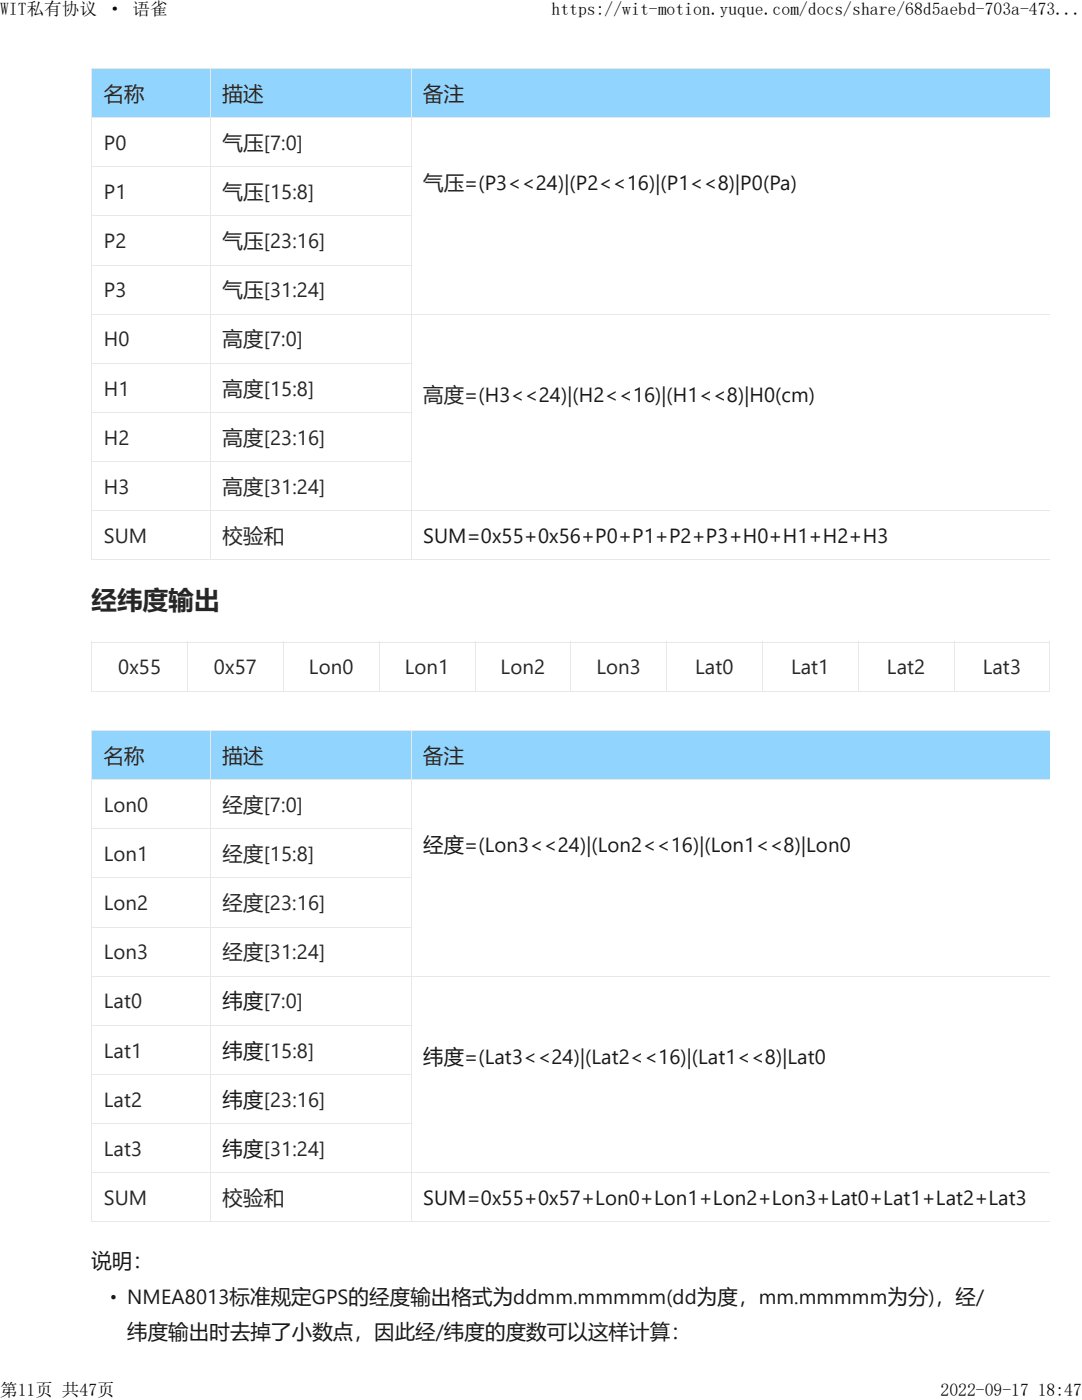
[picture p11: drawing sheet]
<svg xmlns="http://www.w3.org/2000/svg" width="216mm" height="279mm" viewBox="0 0 216 279" stroke-linecap="round" stroke-linejoin="round" font-family="sans-serif">
<defs><g id="words">
<text font-size="5.1" fill="#262626" x="18.2" y="121.5">经纬度输出</text>
<g font-size="4.1" fill="#262626">
<text x="20.7" y="20.1">名称</text>
<text x="44.4" y="20.1">描述</text>
<text x="84.4" y="20.1">备注</text>
<text x="20.7" y="29.9">P0</text>
<text x="44.4" y="29.9">气压[7:0]</text>
<text x="20.7" y="39.7">P1</text>
<text x="44.4" y="39.7">气压[15:8]</text>
<text x="84.4" y="38">气压=(P3&lt;&lt;24)|(P2&lt;&lt;16)|(P1&lt;&lt;8)|P0(Pa)</text>
<text x="20.7" y="49.5">P2</text>
<text x="44.4" y="49.5">气压[23:16]</text>
<text x="20.7" y="59.3">P3</text>
<text x="44.4" y="59.3">气压[31:24]</text>
<text x="20.7" y="69.1">H0</text>
<text x="44.4" y="69.1">高度[7:0]</text>
<text x="20.7" y="78.9">H1</text>
<text x="44.4" y="78.9">高度[15:8]</text>
<text x="84.4" y="80.3">高度=(H3&lt;&lt;24)|(H2&lt;&lt;16)|(H1&lt;&lt;8)|H0(cm)</text>
<text x="20.7" y="88.8">H2</text>
<text x="44.4" y="88.8">高度[23:16]</text>
<text x="20.7" y="98.6">H3</text>
<text x="44.4" y="98.6">高度[31:24]</text>
<text x="20.7" y="108.4">SUM</text>
<text x="44.4" y="108.4">校验和</text>
<text x="23.6" y="134.6">0x55</text>
<text x="42.7" y="134.6">0x57</text>
<text x="61.6" y="134.6">Lon0</text>
<text x="80.7" y="134.6">Lon1</text>
<text x="99.9" y="134.6">Lon2</text>
<text x="119" y="134.6">Lon3</text>
<text x="138.7" y="134.6">Lat0</text>
<text x="157.8" y="134.6">Lat1</text>
<text x="177" y="134.6">Lat2</text>
<text x="196.1" y="134.6">Lat3</text>
<text x="20.7" y="152.2">名称</text>
<text x="44.4" y="152.2">描述</text>
<text x="84.4" y="152.2">备注</text>
<text x="20.7" y="162">Lon0</text>
<text x="44.4" y="162">经度[7:0]</text>
<text x="20.7" y="171.8">Lon1</text>
<text x="44.4" y="171.8">经度[15:8]</text>
<text x="20.7" y="181.6">Lon2</text>
<text x="44.4" y="181.6">经度[23:16]</text>
<text x="20.7" y="191.4">Lon3</text>
<text x="44.4" y="191.4">经度[31:24]</text>
<text x="20.7" y="201.3">Lat0</text>
<text x="20.7" y="211.1">Lat1</text>
<text x="20.7" y="220.9">Lat2</text>
<text x="20.7" y="230.7">Lat3</text>
<text x="20.7" y="240.5">SUM</text>
<text x="44.4" y="240.5">校验和</text>
</g>
<g font-size="4.1" fill="#181818">
<text x="84.4" y="108.4">SUM=0x55+0x56+P0+P1+P2+P3+H0+H1+H2+H3</text>
<text x="84.4" y="170.1">经度=(Lon3&lt;&lt;24)|(Lon2&lt;&lt;16)|(Lon1&lt;&lt;8)|Lon0</text>
<text x="44.4" y="201.3">纬度[7:0]</text>
<text x="44.4" y="211.1">纬度[15:8]</text>
<text x="84.4" y="212.4">纬度=(Lat3&lt;&lt;24)|(Lat2&lt;&lt;16)|(Lat1&lt;&lt;8)|Lat0</text>
<text x="44.4" y="220.9">纬度[23:16]</text>
<text x="44.4" y="230.7">纬度[31:24]</text>
<text x="84.4" y="240.5">SUM=0x55+0x57+Lon0+Lon1+Lon2+Lon3+Lat0+Lat1+Lat2+Lat3</text>
<text x="18.2" y="253.1">说明：</text>
<text x="25.4" y="260.2">NMEA8013标准规定GPS的经度输出格式为ddmm.mmmmm(dd为度，mm.mmmmm为分)，经/</text>
<text x="25.4" y="267.3">纬度输出时去掉了小数点，因此经/纬度的度数可以这样计算：</text>
</g>
<g font-size="3.5">
<text x="0" y="3">WIT私有协议 · 语雀</text>
<text x="110.1" y="3">https://wit-motion.yuque.com/docs/share/68d5aebd-703a-473...</text>
<text x="0" y="278.7">第11页 共47页</text>
<text x="187.7" y="278.7">2022-09-17 18:47</text>
</g>
<text font-size="2" fill="#181818" x="22.1" y="259.5">●</text>
</g></defs>
<path d="M5.5 10h204.9v259.4h-204.9z" fill="#fafafa"/>
<path d="M5.5 10h204.9v259.4h-204.9z" fill="#fff"/>
<g fill="#91d5ff">
<path d="M18.4 13.7h23.7v9.8h-23.7z"/>
<path d="M42.1 13.7h40v9.8h-40z"/>
<path d="M82.1 13.7h127.3v9.8h-127.3z"/>
</g>
<g fill="none" stroke="#e7e9e8" stroke-width=".2">
<path d="M18.3 13.6v98.1M18.4 13.7h23.5M42 13.6v98.1M42.1 13.7h39.9M82.1 13.6v98.1M82.1 13.7h127.3M18.2 23.5h191.2M18.2 33.3h63.9M18.2 43.1h63.8M18.2 52.9h63.8M18.2 62.7h191.2M18.2 72.5h63.9"/>
<path d="M18.2 82.3h63.8M18.2 92.1h63.8M18.2 101.9h191.2M18.2 111.8h191.2M18.2 138h191.2M18.3 128.1v9.8M18.4 128.1h19M37.4 128.1v9.8M37.5 128.1h19M56.6 128.1v9.8M56.6 128.1h19M75.7 128.1v9.8"/>
<path d="M75.8 128.1h18.9M94.8 128.1v9.8M94.9 128.1h18.9M113.9 128.1v9.8M114 128.1h19M133 128.1v9.8M133.1 128.1h19M152.2 128.1v9.8M152.2 128.1h19M171.3 128.1v9.8M171.4 128.1h18.9M190.4 128.1v9.8"/>
<path d="M190.5 128.1h18.9"/>
</g>
<g fill="#91d5ff">
<path d="M18.4 145.9h23.7v9.8h-23.7z"/>
<path d="M42.1 145.9h40v9.8h-40z"/>
<path d="M82.1 145.9h127.3v9.8h-127.3z"/>
</g>
<g fill="none" stroke="#e7e9e8" stroke-width=".2">
<path d="M18.2 155.6h191.2M18.3 145.7v98.1M18.4 145.8h23.5M42 145.7v98.1M42.1 145.8h39.9M82.1 145.7v98.1M82.1 145.8h127.3M18.2 165.4h63.9M18.2 175.2h63.8M18.2 185h63.8M18.2 194.8h191.2M18.2 204.6h63.9"/>
<path d="M18.2 214.4h63.8M18.2 224.2h63.8M18.2 234.1h191.2M18.2 243.9h191.2"/>
</g>
<use href="#words"/>
</svg>
